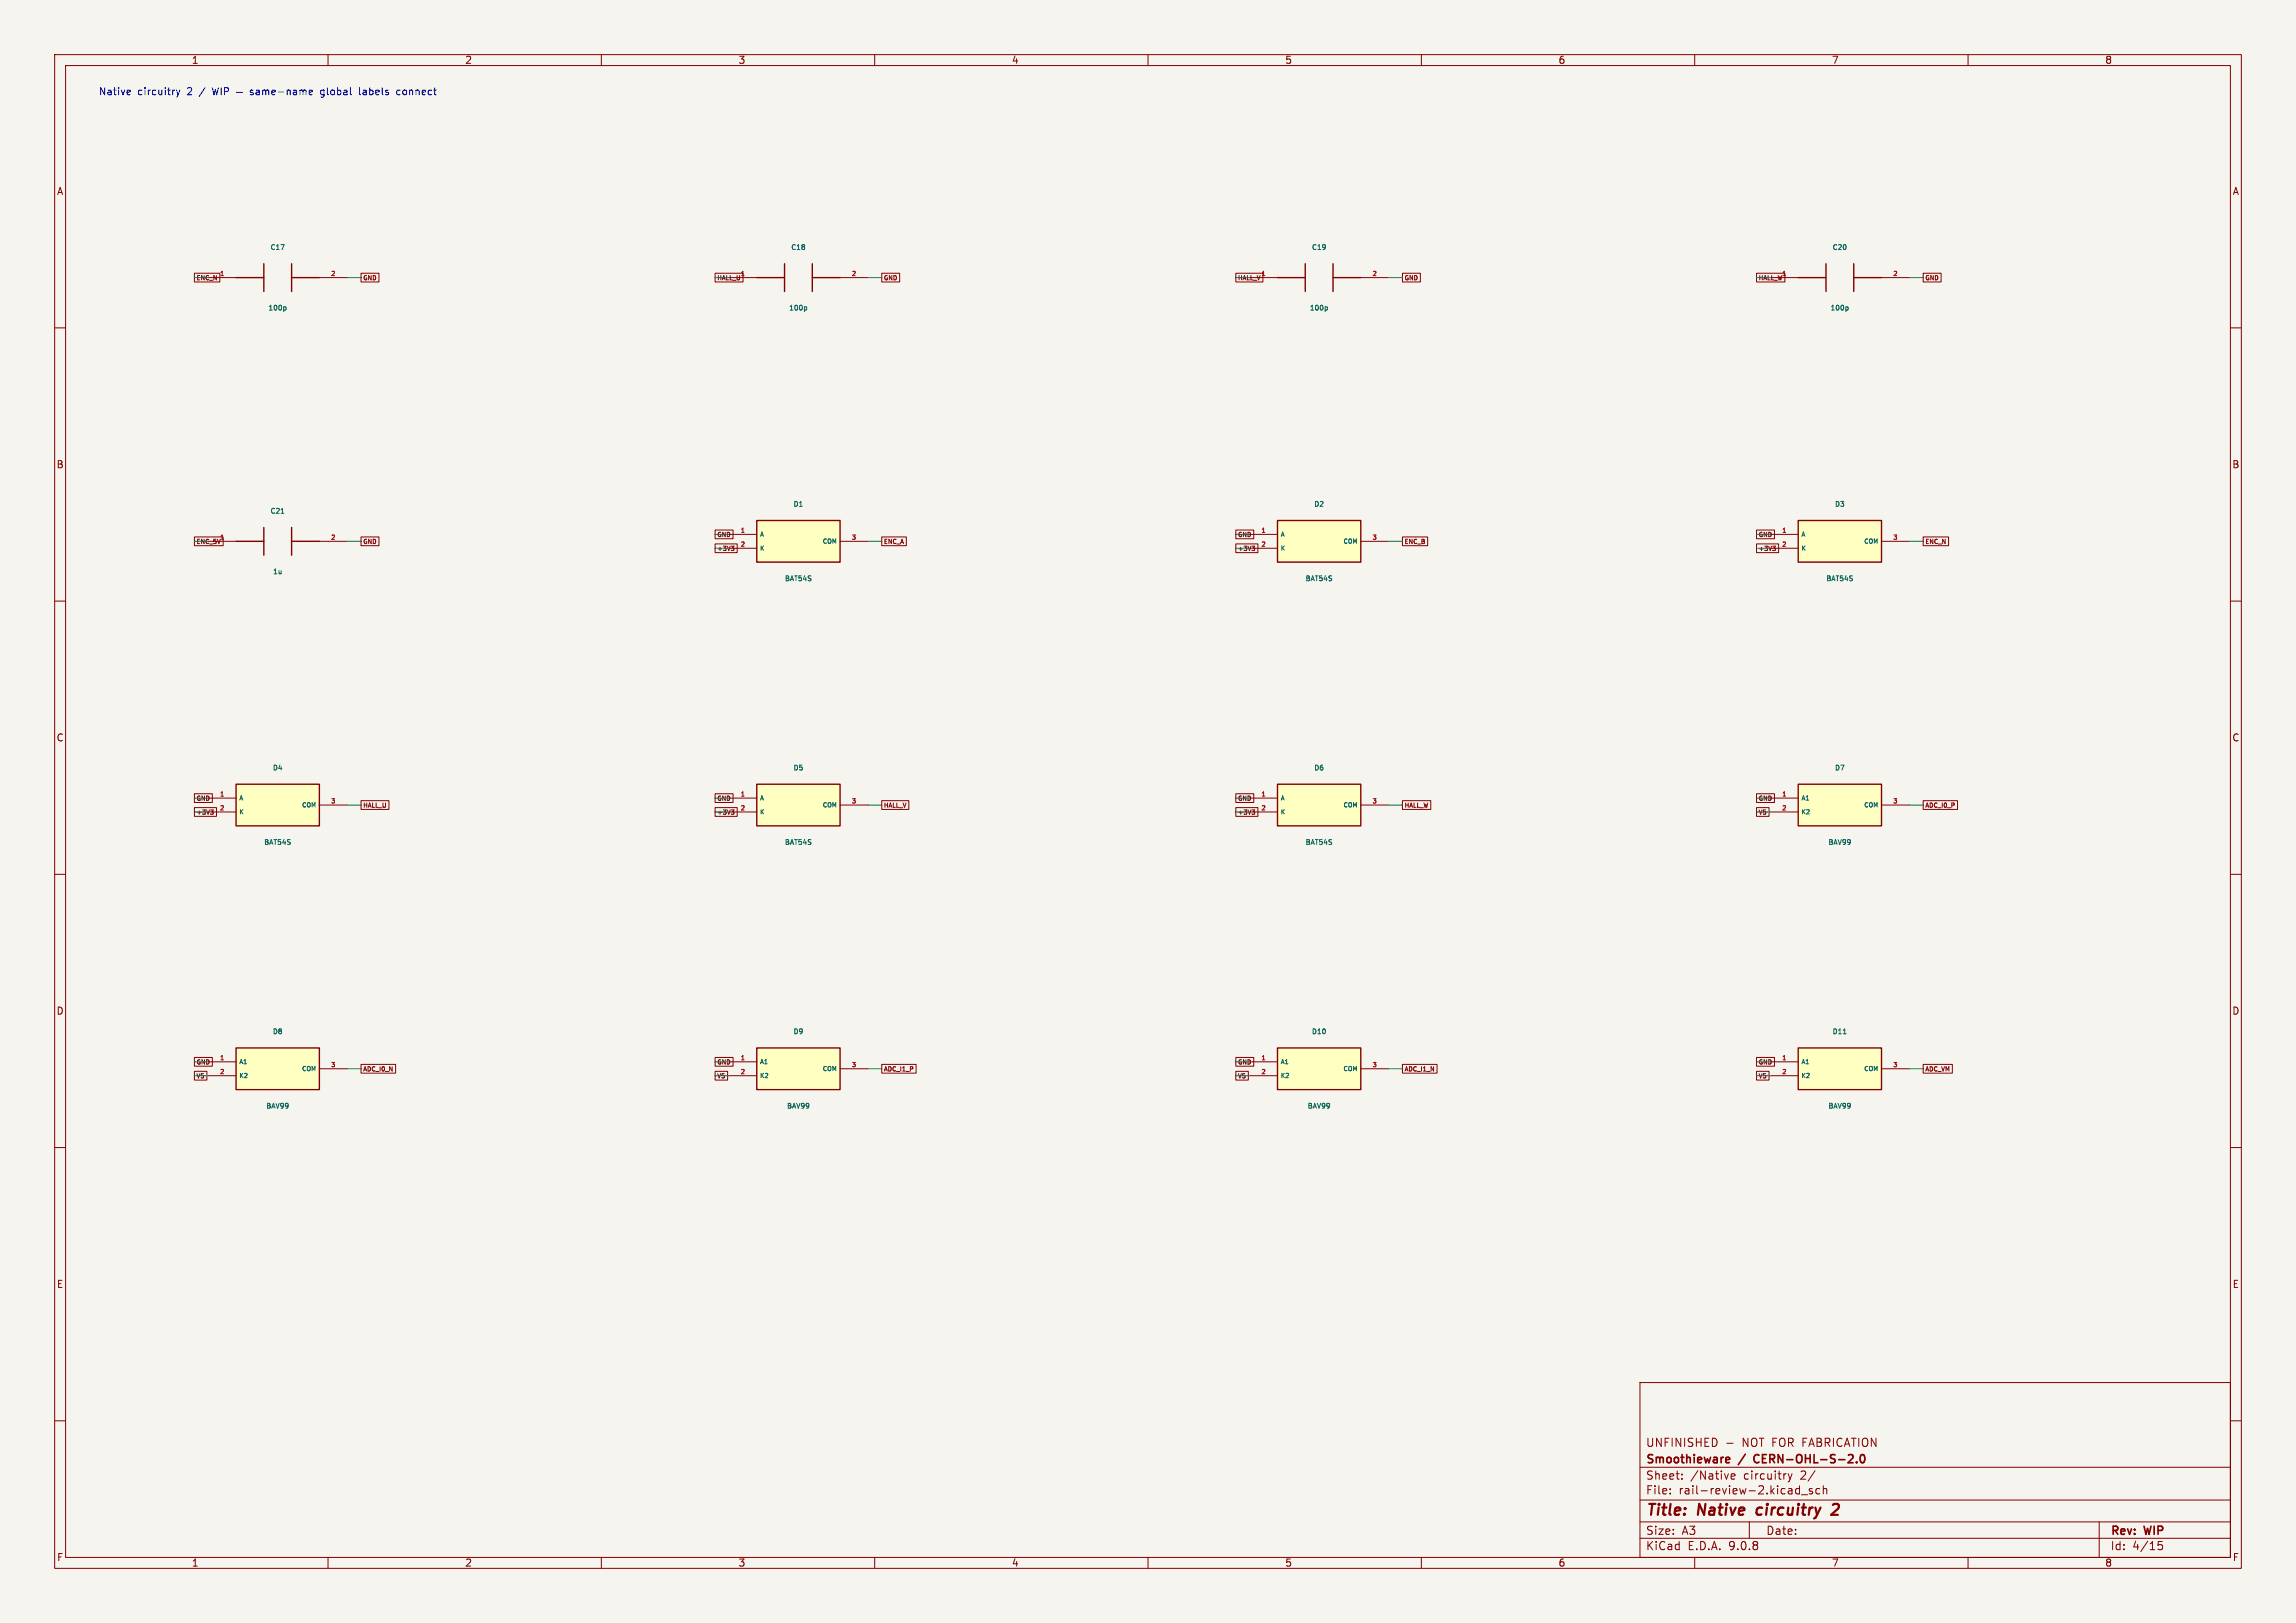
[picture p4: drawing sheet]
<svg xmlns="http://www.w3.org/2000/svg" width="420mm" height="297mm" viewBox="0 0 420 297" stroke-linecap="round" stroke-linejoin="round" font-family="sans-serif">
<defs><g id="words">
<g font-size="2.8" fill="#840000">
<text x="301" y="277.9">Title:</text>
<text x="310.6" y="277.9">Native</text>
<text x="322.2" y="277.9">circuitry</text>
</g>
<g font-size="2.1" fill="#840000">
<text x="301" y="268.2">Smoothieware</text>
<text x="301" y="265">UNFINISHED</text>
<text x="318.2" y="268.2">/</text>
<text x="318.7" y="265">NOT FOR FABRICATION</text>
<text x="321.5" y="268.2">CERN-OHL-S-2.0</text>
<text x="301" y="273.7">File:</text>
<text x="301" y="271">Sheet:</text>
<text x="307.1" y="273.7">rail-review-2.kicad_sch</text>
<text x="309.2" y="271">/Native</text>
<text x="319" y="271">circuitry</text>
<text x="329.5" y="271">2/</text>
<text x="301" y="281.1">Size:</text>
<text x="307.6" y="281.1">A3</text>
<text x="323" y="281.1">Date:</text>
<text x="386" y="281.3">Rev:</text>
<text x="392.4" y="281.3">WIP</text>
<text x="301" y="283.9">KiCad</text>
<text x="308.7" y="283.9">E.D.A.</text>
<text x="316.3" y="283.9">9.0.8</text>
<text x="386" y="283.9">Id:</text>
<text x="390.1" y="283.9">4/15</text>
</g>
<g font-size="1.8" fill="#840000">
<text x="35" y="11.9">1</text>
<text x="85" y="11.9">2</text>
<text x="135" y="11.9">3</text>
<text x="185" y="11.9">4</text>
<text x="235" y="11.9">5</text>
<text x="285" y="11.9">6</text>
<text x="335" y="11.9">7</text>
<text x="385" y="11.9">8</text>
<text x="10.3" y="35.9">A</text>
<text x="408.3" y="35.9">A</text>
<text x="10.3" y="85.9">B</text>
<text x="408.2" y="85.9">B</text>
<text x="10.3" y="135.9">C</text>
<text x="408.2" y="135.9">C</text>
<text x="10.3" y="185.9">D</text>
<text x="408.2" y="185.9">D</text>
<text x="10.3" y="235.9">E</text>
<text x="408.3" y="235.9">E</text>
<text x="10.3" y="285.9">F</text>
<text x="35" y="286.9">1</text>
<text x="85" y="286.9">2</text>
<text x="135" y="286.9">3</text>
<text x="185" y="286.9">4</text>
<text x="235" y="286.9">5</text>
<text x="285" y="286.9">6</text>
<text x="335" y="286.9">7</text>
<text x="385" y="286.9">8</text>
<text x="408.3" y="285.9">F</text>
</g>
<g font-size="1.8" fill="#0000c2">
<text x="18" y="17.6">Native</text>
<text x="25.2" y="17.6">circuitry</text>
<text x="34.4" y="17.6">2</text>
<text x="36.8" y="17.6">/</text>
<text x="59.7" y="17.6">global</text>
<text x="66.9" y="17.6">labels</text>
<text x="74" y="17.6">connect</text>
</g>
<g font-size="1.3" fill="#006464">
<text x="49.4" y="45.9">C17</text>
<text x="144.6" y="45.9">C18</text>
<text x="239.9" y="45.9">C19</text>
<text x="335.1" y="45.9">C20</text>
<text x="49" y="57">100p</text>
<text x="144.2" y="57">100p</text>
<text x="239.5" y="57">100p</text>
<text x="334.7" y="57">100p</text>
<text x="49.4" y="94.2">C21</text>
<text x="145" y="92.9">D1</text>
<text x="240.3" y="92.9">D2</text>
<text x="335.5" y="92.9">D3</text>
<text x="49.8" y="105.3">1u</text>
<text x="143.4" y="106.5">BAT54S</text>
<text x="238.7" y="106.5">BAT54S</text>
<text x="333.9" y="106.5">BAT54S</text>
<text x="49.8" y="141.2">D4</text>
<text x="145" y="141.2">D5</text>
<text x="240.3" y="141.2">D6</text>
<text x="335.5" y="141.2">D7</text>
<text x="48.2" y="154.8">BAT54S</text>
<text x="143.4" y="154.8">BAT54S</text>
<text x="238.7" y="154.8">BAT54S</text>
<text x="334.3" y="154.8">BAV99</text>
<text x="49.8" y="189.4">D8</text>
<text x="145" y="189.4">D9</text>
<text x="239.9" y="189.4">D10</text>
<text x="335.1" y="189.4">D11</text>
<text x="48.6" y="203.1">BAV99</text>
<text x="143.8" y="203.1">BAV99</text>
<text x="239.1" y="203.1">BAV99</text>
<text x="334.3" y="203.1">BAV99</text>
</g>
<g font-size="1.1" fill="#840000">
<text x="35.9" y="51.5">ENC_N</text>
<text x="66.3" y="51.5">GND</text>
<text x="131.1" y="51.5">HALL_U</text>
<text x="161.6" y="51.5">GND</text>
<text x="226.4" y="51.5">HALL_V</text>
<text x="256.8" y="51.5">GND</text>
<text x="321.6" y="51.5">HALL_W</text>
<text x="352.1" y="51.5">GND</text>
<text x="35.9" y="99.7">ENC_5V</text>
<text x="66.3" y="99.7">GND</text>
<text x="131.1" y="98.5">GND</text>
<text x="131.1" y="101">+3V3</text>
<text x="161.6" y="99.7">ENC_A</text>
<text x="226.4" y="101">+3V3</text>
<text x="226.4" y="98.5">GND</text>
<text x="256.8" y="99.7">ENC_B</text>
<text x="321.6" y="101">+3V3</text>
<text x="321.6" y="98.5">GND</text>
<text x="352.1" y="99.7">ENC_N</text>
<text x="35.9" y="149.3">+3V3</text>
<text x="35.9" y="146.7">GND</text>
<text x="66.3" y="148">HALL_U</text>
<text x="131.1" y="149.3">+3V3</text>
<text x="131.1" y="146.7">GND</text>
<text x="161.6" y="148">HALL_V</text>
<text x="226.4" y="149.3">+3V3</text>
<text x="226.4" y="146.7">GND</text>
<text x="256.8" y="148">HALL_W</text>
<text x="321.6" y="149.3">V5</text>
<text x="321.6" y="146.7">GND</text>
<text x="352.1" y="148">ADC_I0_P</text>
<text x="35.9" y="195">GND</text>
<text x="35.9" y="197.5">V5</text>
<text x="66.3" y="196.3">ADC_I0_N</text>
<text x="131.1" y="195">GND</text>
<text x="131.1" y="197.5">V5</text>
<text x="161.6" y="196.3">ADC_I1_P</text>
<text x="226.4" y="197.5">V5</text>
<text x="226.4" y="195">GND</text>
<text x="256.8" y="196.3">ADC_I1_N</text>
<text x="321.6" y="197.5">V5</text>
<text x="321.6" y="195">GND</text>
<text x="352.1" y="196.3">ADC_VM</text>
</g>
<g font-size="1.1" fill="#a90000">
<text x="40.1" y="50.5">1</text>
<text x="60.4" y="50.5">2</text>
<text x="135.4" y="50.5">1</text>
<text x="155.7" y="50.5">2</text>
<text x="230.6" y="50.5">1</text>
<text x="250.9" y="50.5">2</text>
<text x="325.9" y="50.5">1</text>
<text x="346.2" y="50.5">2</text>
<text x="40.1" y="98.8">1</text>
<text x="60.4" y="98.8">2</text>
<text x="135.4" y="97.5">1</text>
<text x="135.4" y="100.1">2</text>
<text x="155.7" y="98.8">3</text>
<text x="230.6" y="97.5">1</text>
<text x="230.6" y="100.1">2</text>
<text x="250.9" y="98.8">3</text>
<text x="325.9" y="97.5">1</text>
<text x="325.9" y="100.1">2</text>
<text x="346.2" y="98.8">3</text>
<text x="40.1" y="145.8">1</text>
<text x="40.1" y="148.3">2</text>
<text x="60.4" y="147.1">3</text>
<text x="135.4" y="145.8">1</text>
<text x="135.4" y="148.3">2</text>
<text x="155.7" y="147.1">3</text>
<text x="230.6" y="145.8">1</text>
<text x="230.6" y="148.3">2</text>
<text x="250.9" y="147.1">3</text>
<text x="325.9" y="145.8">1</text>
<text x="325.9" y="148.3">2</text>
<text x="346.2" y="147.1">3</text>
<text x="40.1" y="194.1">1</text>
<text x="40.1" y="196.6">2</text>
<text x="60.4" y="195.3">3</text>
<text x="135.4" y="194.1">1</text>
<text x="135.4" y="196.6">2</text>
<text x="155.7" y="195.3">3</text>
<text x="230.6" y="194.1">1</text>
<text x="230.6" y="196.6">2</text>
<text x="250.9" y="195.3">3</text>
<text x="325.9" y="194.1">1</text>
<text x="325.9" y="196.6">2</text>
<text x="346.2" y="195.3">3</text>
</g>
<g font-size="1.1" fill="#006464">
<text x="138.9" y="98.4">A</text>
<text x="138.9" y="101">K</text>
<text x="150.3" y="99.7">COM</text>
<text x="234.2" y="98.4">A</text>
<text x="234.2" y="101">K</text>
<text x="245.6" y="99.7">COM</text>
<text x="329.4" y="98.4">A</text>
<text x="329.4" y="101">K</text>
<text x="340.8" y="99.7">COM</text>
<text x="43.7" y="146.7">A</text>
<text x="43.7" y="149.2">K</text>
<text x="55.1" y="147.9">COM</text>
<text x="138.9" y="146.7">A</text>
<text x="138.9" y="149.2">K</text>
<text x="150.3" y="147.9">COM</text>
<text x="234.2" y="146.7">A</text>
<text x="234.2" y="149.2">K</text>
<text x="245.6" y="147.9">COM</text>
<text x="329.4" y="146.7">A1</text>
<text x="329.4" y="149.2">K2</text>
<text x="340.8" y="147.9">COM</text>
<text x="43.7" y="194.9">A1</text>
<text x="43.7" y="197.5">K2</text>
<text x="55.1" y="196.2">COM</text>
<text x="138.9" y="194.9">A1</text>
<text x="138.9" y="197.5">K2</text>
<text x="150.3" y="196.2">COM</text>
<text x="234.2" y="194.9">A1</text>
<text x="234.2" y="197.5">K2</text>
<text x="245.6" y="196.2">COM</text>
<text x="329.4" y="194.9">A1</text>
<text x="329.4" y="197.5">K2</text>
<text x="340.8" y="196.2">COM</text>
</g>
</g></defs>
<path d="M0 0h420v297h-420z" fill="#f5f4ef" stroke="#f5f4ef" stroke-width=".18"/>
<g fill="none" stroke="#840000" stroke-width=".18">
<path d="M10 10h400v277h-400zM12 12h396v273h-396zM60 10v2M110 10v2M160 10v2M210 10v2M260 10v2M310 10v2M360 10v2M10 60h2M408 60h2M10 110h2"/>
<path d="M408 110h2M10 160h2M408 160h2M10 210h2M408 210h2M300 253h108v32h-108zM10 260h2M300 278.5h108M300 274.5h108M300 268.5h108M305.5 273.2v.2M305.5 272.5v.1"/>
<path d="M307.7 270.5v.2M307.7 269.8v.1M315.9 264.1h1.1M316.7 270.2l.7-.2-.1-.2-.4-.1-.2 .2v.7h.6M320 278.5v3M327.1 269.7l.3 1M327.4 270.7l-.3 .5M327.8 269.7l-.4 1M328.7 272.4l.5 .1M329.2 271.9v1.5M329.2 273.3l-.5 .1M329.5 273.5h1.2"/>
<path d="M331.5 272.5l-.3-.1-.3 .2 .1 .2 .5 .2v.3h-.6M332.9 272.5l-.5-.1-.2 .3v.4l.1 .2h.6M333.5 272.5l.2-.1 .4 .1 .1 .9M333.5 271.9v1.5M384 278.5v6.5M408 260h2M60 285v2M110 285v2M160 285v2M210 285v2M260 285v2M300 281.5h108"/>
<path d="M310 285v2M360 285v2M395.5 282.1h-.7l-.1 .7 .2-.1h.5l.2 .2-.1 .5-.2 .2-.6-.2"/>
</g>
<path d="M321.5 276.1l-.2 .7 .3 .4M335.3 275.4l.3-.2h.5a.45 .45 0 0 1 .3 .6l-.2 .3-1.2 1.1h1.2" fill="none" stroke="#840000" stroke-width=".4"/>
<path d="M315.9 266.7l.4 .1 .1 .2-.7 .2M316.3 267.6l-.4 .1M321 266.4l-.2 .4 .2 .7M338 267.7h1M338.9 266.3v.5M339.6 267.5v.2M340.4 266.3l.2-.1a.8 .8 0 0 1 .5 .7 .8 .8 0 0 1-.5 .8l-.2-.2-.1-.4z" fill="none" stroke="#840000" stroke-width=".3"/>
<path d="M138.4 95.3h15.3v7.6h-15.3z" fill="#ffffc2"/>
<path d="M138.4 95.3h15.3v7.6h-15.3z" fill="none" stroke="#840000" stroke-width=".25"/>
<path d="M133.3 97.8h5.1M153.7 99.1h5M133.3 100.3h5.1" fill="none" stroke="#840000" stroke-width=".18"/>
<path d="M233.7 95.3h15.2v7.6h-15.2z" fill="#ffffc2"/>
<path d="M233.7 95.3h15.2v7.6h-15.2z" fill="none" stroke="#840000" stroke-width=".25"/>
<path d="M228.6 97.8h5.1M248.9 99.1h5.1M228.6 100.3h5.1" fill="none" stroke="#840000" stroke-width=".18"/>
<path d="M328.9 95.3h15.3v7.6h-15.3z" fill="#ffffc2"/>
<path d="M233.7 50.8h5.1M238.8 48.3v5M243.8 50.8h5.1M243.8 48.3v5M328.9 95.3h15.3v7.6h-15.3z" fill="none" stroke="#840000" stroke-width=".25"/>
<path d="M228.6 50.8h5.1M248.9 50.8h5.1M323.8 97.8h5.1M344.2 99.1h5M323.8 100.3h5.1" fill="none" stroke="#840000" stroke-width=".18"/>
<path d="M242.5 56.1l.3 .2v.4h-.3" fill="none" stroke="#006464" stroke-width=".18"/>
<path d="M233.7 191.8h15.2v7.6h-15.2z" fill="#ffffc2"/>
<path d="M233.7 191.8h15.2v7.6h-15.2z" fill="none" stroke="#840000" stroke-width=".25"/>
<path d="M228.6 194.3h5.1M228.6 196.9h5.1M248.9 195.6h5.1" fill="none" stroke="#840000" stroke-width=".18"/>
<path d="M233.7 143.5h15.2v7.6h-15.2z" fill="#ffffc2"/>
<path d="M233.7 143.5h15.2v7.6h-15.2z" fill="none" stroke="#840000" stroke-width=".25"/>
<path d="M228.6 146.1h5.1M228.6 148.6h5.1M248.9 147.3h5.1" fill="none" stroke="#840000" stroke-width=".18"/>
<path d="M328.9 191.8h15.3v7.6h-15.3z" fill="#ffffc2"/>
<path d="M328.9 191.8h15.3v7.6h-15.3z" fill="none" stroke="#840000" stroke-width=".25"/>
<path d="M323.8 194.3h5.1M323.8 196.9h5.1M344.2 195.6h5" fill="none" stroke="#840000" stroke-width=".18"/>
<path d="M337.2 189.2h.5" fill="none" stroke="#006464" stroke-width=".18"/>
<path d="M328.9 143.5h15.3v7.6h-15.3z" fill="#ffffc2"/>
<path d="M328.9 143.5h15.3v7.6h-15.3z" fill="none" stroke="#840000" stroke-width=".25"/>
<path d="M323.8 146.1h5.1M323.8 148.6h5.1M344.2 147.3h5" fill="none" stroke="#840000" stroke-width=".18"/>
<path d="M43.2 143.5h15.2v7.6h-15.2z" fill="#ffffc2"/>
<path d="M43.2 143.5h15.2v7.6h-15.2z" fill="none" stroke="#840000" stroke-width=".25"/>
<path d="M38.1 146.1h5.1M38.1 148.6h5.1M58.4 147.3h5.1" fill="none" stroke="#840000" stroke-width=".18"/>
<path d="M138.4 143.5h15.3v7.6h-15.3z" fill="#ffffc2"/>
<g fill="none" stroke="#840000" stroke-width=".25">
<path d="M43.2 50.8h5.1M48.3 48.3v5M53.3 50.8h5.1M53.3 48.3v5M138.4 50.8h5.1M143.5 48.3v5M148.6 50.8h5.1M148.6 48.3v5M328.9 50.8h5.1M334 48.3v5M339.1 50.8h5.1M339.1 48.3v5"/>
<path d="M43.2 99.1h5.1M48.3 96.5v5.1M53.3 99.1h5.1M53.3 96.5v5.1M138.4 143.5h15.3v7.6h-15.3z"/>
</g>
<path d="M38.1 50.8h5.1M58.4 50.8h5.1M133.3 50.8h5.1M153.7 50.8h5M323.8 50.8h5.1M344.2 50.8h5M38.1 99.1h5.1M58.4 99.1h5.1M133.3 146.1h5.1M133.3 148.6h5.1M153.7 147.3h5" fill="none" stroke="#840000" stroke-width=".18"/>
<path d="M52 56.1l.3 .2v.4h-.3M147.2 56.1l.4 .2-.1 .4h-.3M337.7 56.1l.4 .2-.1 .4h-.3M51.4 93.9h.5" fill="none" stroke="#006464" stroke-width=".18"/>
<path d="M43.2 191.8h15.2v7.6h-15.2z" fill="#ffffc2"/>
<path d="M43.2 191.8h15.2v7.6h-15.2z" fill="none" stroke="#840000" stroke-width=".25"/>
<path d="M38.1 194.3h5.1M38.1 196.9h5.1M58.4 195.6h5.1" fill="none" stroke="#840000" stroke-width=".18"/>
<path d="M138.4 191.8h15.3v7.6h-15.3z" fill="#ffffc2"/>
<path d="M138.4 191.8h15.3v7.6h-15.3z" fill="none" stroke="#840000" stroke-width=".25"/>
<g fill="none" stroke="#840000" stroke-width=".18">
<path d="M35.6 50h4.6v1.6h-4.6zM66 50h3.3v1.6h-3.3zM130.8 50h5.1v1.6h-5.1zM161.3 50h3.3v1.6h-3.3zM226.1 50h4.9v1.6h-4.9zM256.5 50h3.3v1.6h-3.3zM321.3 50h5.2v1.6h-5.2zM351.8 50h3.3v1.6h-3.3zM35.6 98.3h5.2v1.6h-5.2zM66 98.3h3.3v1.6h-3.3zM130.8 97h3.3v1.6h-3.3zM130.8 99.5h4.1v1.6h-4.1z"/>
<path d="M133.8 99.9h.5l-.3 .4h.2l.1 .3-.4 .1M161.3 98.3h4.5v1.6h-4.5zM226.1 99.5h4v1.6h-4zM226.1 97h3.2v1.6h-3.2zM229 99.9h.5l-.3 .4h.3v.3l-.4 .1M256.5 98.3h4.7v1.6h-4.7zM321.3 99.5h4.1v1.6h-4.1zM321.3 97h3.3v1.6h-3.3zM324.3 99.9h.5l-.3 .4h.2l.1 .3-.4 .1M351.8 98.3h4.6v1.6h-4.6zM35.6 147.8h4v1.6h-4zM35.6 145.2h3.2v1.7h-3.2z"/>
<path d="M38.5 148.2h.5l-.3 .3 .3 .1v.3l-.4 .1M66 146.5h5.1v1.6h-5.1zM130.8 147.8h4.1v1.6h-4.1zM130.8 145.2h3.3v1.7h-3.3zM133.8 148.2h.5l-.3 .3 .2 .1 .1 .3-.4 .1M161.3 146.5h4.9v1.6h-4.9zM226.1 147.8h4v1.6h-4zM226.1 145.2h3.2v1.7h-3.2zM229 148.2h.5l-.3 .3 .3 .1v.3l-.4 .1M256.5 146.5h5.2v1.6h-5.2zM321.3 147.8h2.3v1.6h-2.3zM321.3 145.2h3.3v1.7h-3.3z"/>
<path d="M351.8 146.5h6.3v1.6h-6.3zM35.6 193.5h3.2v1.6h-3.2zM35.6 196h2.2v1.7h-2.2zM66 194.8h6.4v1.6h-6.4zM130.8 193.5h3.3v1.6h-3.3zM130.8 196h2.3v1.7h-2.3zM133.3 194.3h5.1M133.3 196.9h5.1M153.7 195.6h5M161.3 194.8h6.3v1.6h-6.3zM226.1 196h2.2v1.7h-2.2zM226.1 193.5h3.2v1.6h-3.2z"/>
<path d="M256.5 194.8h6.4v1.6h-6.4zM321.3 196h2.3v1.7h-2.3zM321.3 193.5h3.3v1.6h-3.3zM351.8 194.8h5.3v1.6h-5.3z"/>
</g>
<g fill="none" stroke="#009600" stroke-width=".18">
<path d="M35.6 50.8h2.5M63.5 50.8h2.5M130.8 50.8h2.5M158.7 50.8h2.6M226.1 50.8h2.5M254 50.8h2.5M321.3 50.8h2.5M349.2 50.8h2.6M35.6 99.1h2.5M63.5 99.1h2.5M130.8 97.8h2.5M158.7 99.1h2.6"/>
<path d="M226.1 97.8h2.5M254 99.1h2.5M321.3 97.8h2.5M349.2 99.1h2.6M130.8 100.3h2.5M226.1 100.3h2.5M321.3 100.3h2.5M35.6 148.6h2.5M35.6 146.1h2.5M63.5 147.3h2.5M130.8 148.6h2.5M130.8 146.1h2.5"/>
<path d="M158.7 147.3h2.6M226.1 148.6h2.5M226.1 146.1h2.5M254 147.3h2.5M321.3 148.6h2.5M321.3 146.1h2.5M349.2 147.3h2.6M35.6 196.9h2.5M35.6 194.3h2.5M63.5 195.6h2.5M130.8 196.9h2.5M130.8 194.3h2.5"/>
<path d="M158.7 195.6h2.6M226.1 196.9h2.5M226.1 194.3h2.5M254 195.6h2.5M321.3 196.9h2.5M321.3 194.3h2.5M349.2 195.6h2.6"/>
</g>
<g fill="none" stroke="#0000c2" stroke-width=".18">
<path d="M23.7 16.5l.2 .3-.7 .1M23.8 17.3h-.1M32.3 16.5l.3 .8M32.6 17.3l-.3 .5M32.9 16.5l-.3 .8M38.8 16l.3 1.3 .3-.9 .2 .9 .4-1.3M40.4 16v1.3M41.1 16.7h.6l.1-.2-.1-.3-.6-.2v1.3M43.2 16.9h1.1M46.3 16.5h-.3l-.2 .2v.1l.5 .2v.3h-.5M46.9 16.5h.5v.8M47.4 16.8h-.4l-.2 .2 .2 .3h.4"/>
<path d="M48.1 16.6l.3-.1 .2 .2M48.1 16.5v.8M48.6 16.7l.2-.2h.3l.1 .8M48.6 16.7v.6M49.7 16.9l.7-.1-.1-.3h-.4l-.2 .2 .1 .6h.5M50.9 16.8h1M52.5 16.6l.2-.1h.3l.1 .8M52.5 16.5v.8M53.7 16.5h.5l.1 .8M54.3 16.8h-.5l-.2 .2 .2 .3h.5M54.9 16.6l.3-.1 .2 .2M54.9 16.5v.8"/>
<path d="M55.4 16.7l.2-.2h.3l.1 .8M55.4 16.7v.6M56.5 16.9l.7-.1-.1-.3h-.4l-.2 .2 .1 .6h.5M58.7 17.7h.4M59.1 16.5h-.3l-.2 .2 .1 .5 .4 .1M65.8 16v1.2l.2 .1M66.4 16.9v.4M73.2 16.5h-.4l-.2 .2 .1 .6h.5"/>
</g>
<use href="#words"/>
</svg>
